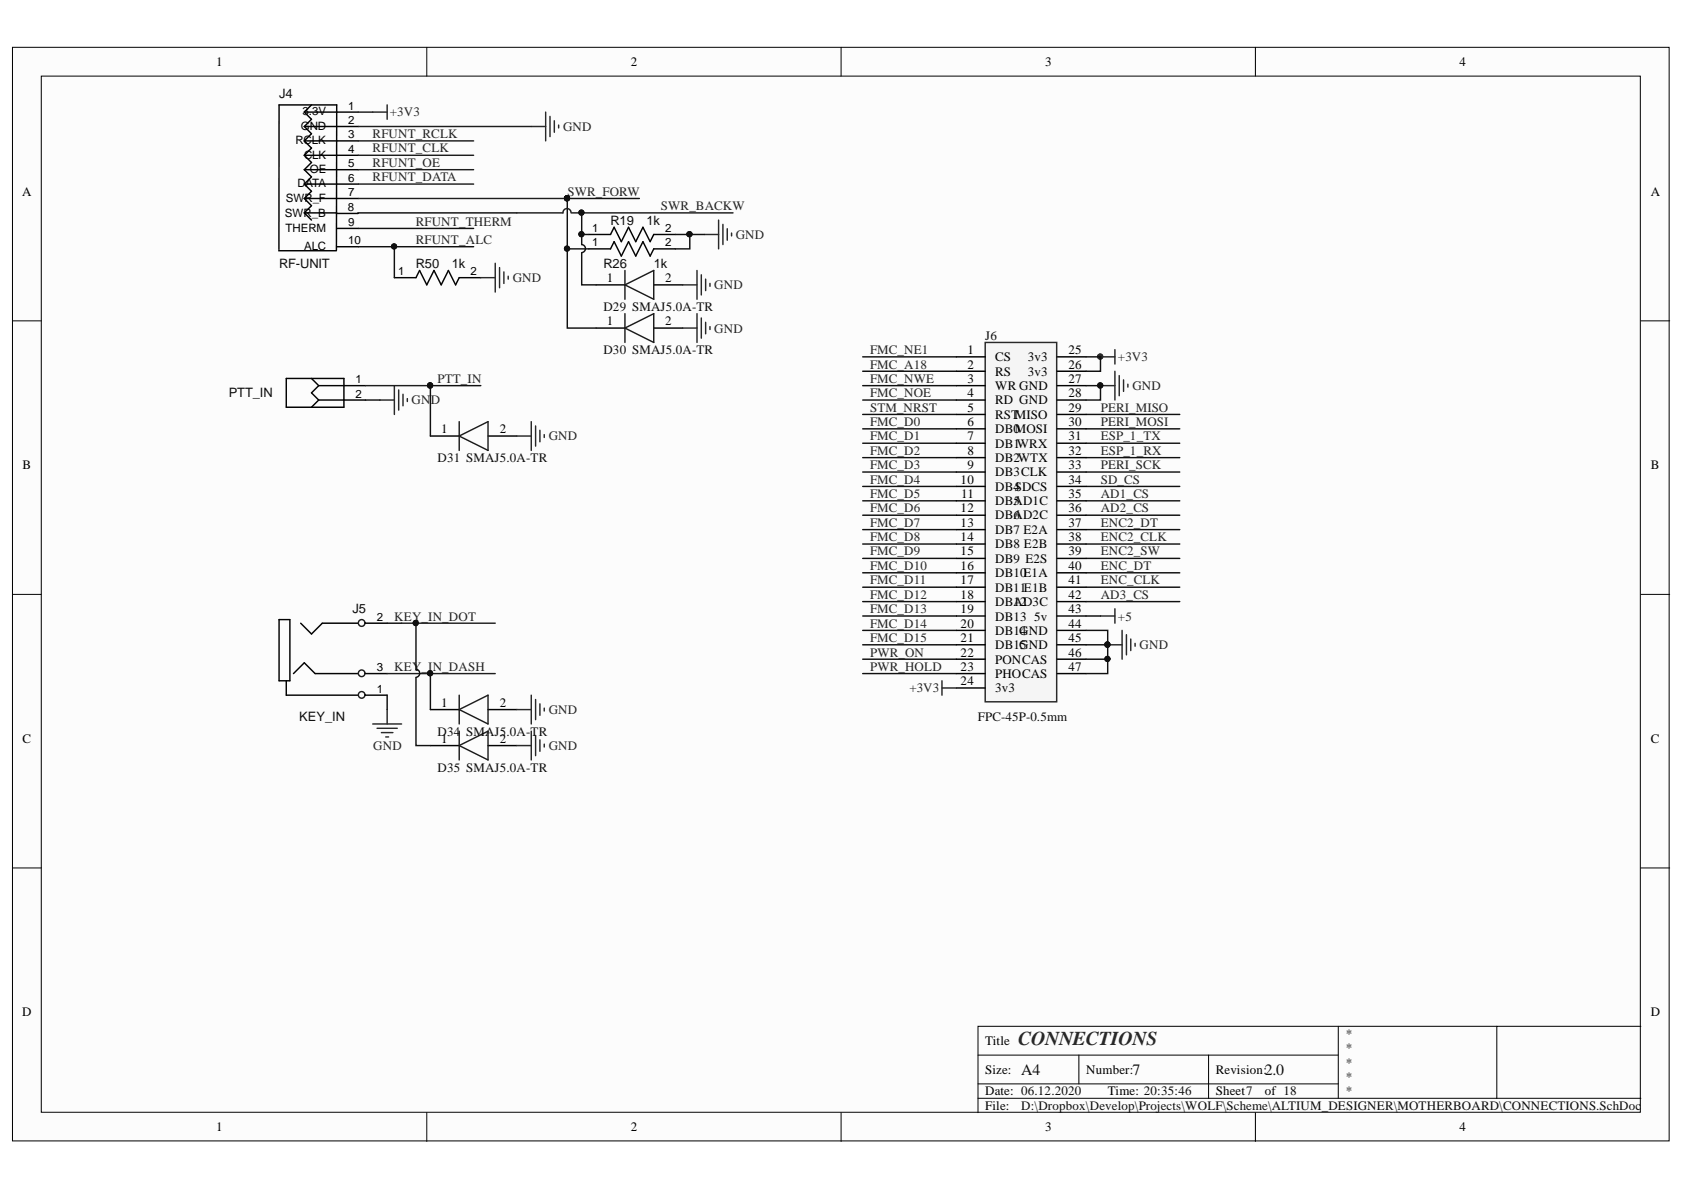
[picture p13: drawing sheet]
<svg xmlns="http://www.w3.org/2000/svg" width="297mm" height="210mm" viewBox="0 0 297 210" stroke-linecap="round" stroke-linejoin="round" font-family="sans-serif">
<defs><g id="words">
<text font-size="3.5" fill="#262626" x="179.6" y="184.4">CONNECTIONS</text>
<g font-size="2.8" fill="#0e0e0e">
<text x="180.1" y="189.6">A4</text>
<text x="199.7" y="189.6">7</text>
<text x="223.1" y="189.6">2.0</text>
</g>
<g font-size="2.3">
<text x="38.2" y="11.7">1</text>
<text x="111.2" y="11.7">2</text>
<text x="184.3" y="11.7">3</text>
<text x="257.4" y="11.7">4</text>
<text x="3.9" y="34.5">A</text>
<text x="291.2" y="34.5">A</text>
<text x="107" y="49.8">1</text>
<text x="117.3" y="49.8">2</text>
<text x="107" y="57.4">1</text>
<text x="117.3" y="57.4">2</text>
<text x="170.6" y="62.5">1</text>
<text x="170.6" y="65">2</text>
<text x="175.5" y="63.7">CS</text>
<text x="181.3" y="63.7">3v3</text>
<text x="188.5" y="62.5">25</text>
<text x="188.5" y="65">26</text>
<text x="170.6" y="67.5">3</text>
<text x="170.6" y="70.1">4</text>
<text x="175.5" y="66.3">RS</text>
<text x="175.5" y="68.8">WR GND</text>
<text x="175.5" y="71.3">RD GND</text>
<text x="181.3" y="66.3">3v3</text>
<text x="188.5" y="67.5">27</text>
<text x="188.5" y="70.1">28</text>
<text x="77.8" y="76.4">1</text>
<text x="88.2" y="76.4">2</text>
<text x="170.6" y="72.6">5</text>
<text x="170.6" y="75.1">6</text>
<text x="170.6" y="77.7">7</text>
<text x="175.5" y="73.9">RSTMISO</text>
<text x="175.5" y="76.4">DB0MOSI</text>
<text x="188.5" y="72.6">29</text>
<text x="188.5" y="75.1">30</text>
<text x="188.5" y="77.7">31</text>
<text x="4" y="82.8">B</text>
<text x="170.6" y="80.2">8</text>
<text x="170.6" y="82.8">9</text>
<text x="175.5" y="78.9">DB1WRX</text>
<text x="175.5" y="81.5">DB2WTX</text>
<text x="188.5" y="80.2">32</text>
<text x="188.5" y="82.8">33</text>
<text x="291.2" y="82.8">B</text>
<text x="169.4" y="85.3">10</text>
<text x="169.5" y="87.8">11</text>
<text x="175.5" y="84">DB3CLK</text>
<text x="175.5" y="86.6">DB4SDCS</text>
<text x="175.5" y="89.1">DB5</text>
<text x="178.8" y="89.1">AD1C</text>
<text x="188.5" y="85.3">34</text>
<text x="188.5" y="87.8">35</text>
<text x="169.4" y="90.4">12</text>
<text x="169.4" y="92.9">13</text>
<text x="169.4" y="95.4">14</text>
<text x="175.5" y="91.6">DB6</text>
<text x="175.5" y="94.2">DB7 E2A</text>
<text x="178.8" y="91.6">AD2C</text>
<text x="188.5" y="90.4">36</text>
<text x="188.5" y="92.9">37</text>
<text x="188.5" y="95.4">38</text>
<text x="169.4" y="98">15</text>
<text x="169.4" y="100.5">16</text>
<text x="175.5" y="96.7">DB8 E2B</text>
<text x="175.5" y="99.2">DB9 E2S</text>
<text x="175.5" y="101.8">DB10E1A</text>
<text x="188.5" y="98">39</text>
<text x="188.5" y="100.5">40</text>
<text x="169.4" y="103">17</text>
<text x="169.4" y="105.7">18</text>
<text x="175.5" y="104.4">DB11E1B</text>
<text x="175.5" y="106.9">DB12</text>
<text x="178.8" y="106.9">AD3C</text>
<text x="188.5" y="103">41</text>
<text x="188.5" y="105.7">42</text>
<text x="169.4" y="108.2">19</text>
<text x="169.4" y="110.7">20</text>
<text x="169.4" y="113.3">21</text>
<text x="175.5" y="109.5">DB13</text>
<text x="175.5" y="112">DB1GND</text>
<text x="179.9" y="112">4</text>
<text x="182.4" y="109.5">5v</text>
<text x="188.5" y="108.2">43</text>
<text x="188.5" y="110.7">44</text>
<text x="188.5" y="113.3">45</text>
<text x="169.4" y="115.8">22</text>
<text x="169.4" y="118.3">23</text>
<text x="175.5" y="114.5">DB1GND</text>
<text x="175.5" y="117.1">PONCAS</text>
<text x="175.5" y="119.6">PHOCAS</text>
<text x="179.9" y="114.5">5</text>
<text x="188.5" y="115.8">46</text>
<text x="188.5" y="118.3">47</text>
<text x="77.8" y="124.7">1</text>
<text x="88.2" y="124.7">2</text>
<text x="169.4" y="120.9">24</text>
<text x="175.5" y="122.1">3v3</text>
<text x="4" y="131">C</text>
<text x="77.8" y="131">1</text>
<text x="88.2" y="131">2</text>
<text x="291.2" y="131">C</text>
<text x="3.9" y="179.3">D</text>
<text x="291.2" y="179.3">D</text>
<text x="173.8" y="184.4">Title</text>
<text x="173.8" y="189.4">Size:</text>
<text x="191.6" y="189.4">Number:</text>
<text x="214.5" y="189.4">Revision:</text>
<text x="173.8" y="193.2">Date: 06.12.2020</text>
<text x="173.8" y="195.8">File:</text>
<text x="195.4" y="193.2">Time: 20:35:46</text>
<text x="214.5" y="193.2">Sheet7</text>
<text x="223.1" y="193.2">of 18</text>
<text x="38.2" y="199.6">1</text>
<text x="111.2" y="199.6">2</text>
<text x="184.3" y="199.6">3</text>
<text x="257.4" y="199.6">4</text>
</g>
<g font-size="2.3" fill="#0e0e0e">
<text x="49.2" y="17.3">J4</text>
<text x="107.7" y="39.6">R19</text>
<text x="114" y="39.6">1k</text>
<text x="49.2" y="47.2">RF-UNIT</text>
<text x="73.3" y="47.2">R50</text>
<text x="79.7" y="47.2">1k</text>
<text x="106.4" y="47.2">R26</text>
<text x="115.3" y="47.2">1k</text>
<text x="106.4" y="54.9">D29 SMAJ5.0A-TR</text>
<text x="173.8" y="59.9">J6</text>
<text x="106.4" y="62.5">D30 SMAJ5.0A-TR</text>
<text x="40.4" y="70.1">PTT_IN</text>
<text x="77.2" y="81.5">D31 SMAJ5.0A-TR</text>
<text x="62.2" y="108.1">J5</text>
<text x="52.8" y="127.2">KEY_IN</text>
<text x="77.2" y="129.7">D34</text>
<text x="82.2" y="129.7">SMAJ5.0A-T</text>
<text x="95" y="129.7">R</text>
<text x="172.5" y="127.2">FPC-45P-0.5mm</text>
<text x="77.2" y="136.1">D35 SMAJ5.0A-TR</text>
<text x="237.3" y="183.1">*</text>
<text x="237.3" y="185.6">*</text>
<text x="237.3" y="188.2">*</text>
<text x="237.3" y="190.7">*</text>
<text x="180.1" y="195.8">D:\Dropbox\Develop\Projects\WOLF\Scheme\ALTIUM_DESIGNER\MOTHERBOARD\CONNECTIONS.SchDoc</text>
<text x="237.3" y="193.2">*</text>
</g>
<g font-size="2.3" fill="#262626">
<text x="68.8" y="20.5">+3V3</text>
<text x="99.3" y="23.1">GND</text>
<text x="65.7" y="24.3">RFUNT_RCLK</text>
<text x="65.7" y="26.9">RFUNT_CLK</text>
<text x="65.7" y="29.4">RFUNT_OE</text>
<text x="65.7" y="31.9">RFUNT_DATA</text>
<text x="100.1" y="34.5">SWR_FORW</text>
<text x="73.3" y="39.8">RFUNT_THERM</text>
<text x="116.6" y="37">SWR_BACKW</text>
<text x="73.3" y="43">RFUNT_ALC</text>
<text x="129.8" y="42.1">GND</text>
<text x="90.4" y="49.8">GND</text>
<text x="126" y="51.1">GND</text>
<text x="126" y="58.7">GND</text>
<text x="153.5" y="62.5">FMC_NE1</text>
<text x="153.5" y="65">FMC_A18</text>
<text x="197.2" y="63.7">+3V3</text>
<text x="72.6" y="71.3">GN</text>
<text x="76" y="71.3">D</text>
<text x="77.2" y="67.5">PTT_IN</text>
<text x="153.5" y="67.5">FMC_NWE</text>
<text x="153.5" y="70.1">FMC_NOE</text>
<text x="199.7" y="68.8">GND</text>
<text x="96.8" y="77.7">GND</text>
<text x="153.5" y="72.6">STM_NRST</text>
<text x="153.5" y="75.1">FMC_D0</text>
<text x="153.5" y="77.7">FMC_D1</text>
<text x="194.2" y="72.6">PERI_MISO</text>
<text x="194.2" y="75.1">PERI_MOSI</text>
<text x="194.2" y="77.7">ESP_1_TX</text>
<text x="153.5" y="80.2">FMC_D2</text>
<text x="153.5" y="82.8">FMC_D3</text>
<text x="194.2" y="80.2">ESP_1_RX</text>
<text x="194.2" y="82.8">PERI_SCK</text>
<text x="153.5" y="85.3">FMC_D4</text>
<text x="153.5" y="87.8">FMC_D5</text>
<text x="194.2" y="87.8">AD1_CS</text>
<text x="194.2" y="85.3">SD_CS</text>
<text x="153.5" y="90.4">FMC_D6</text>
<text x="153.5" y="92.9">FMC_D7</text>
<text x="153.5" y="95.4">FMC_D8</text>
<text x="194.2" y="95.4">ENC2_CLK</text>
<text x="194.2" y="92.9">ENC2_DT</text>
<text x="194.2" y="90.4">AD2_CS</text>
<text x="153.5" y="98">FMC_D9</text>
<text x="153.5" y="100.5">FMC_D10</text>
<text x="194.2" y="98">ENC2_SW</text>
<text x="194.2" y="100.5">ENC_DT</text>
<text x="153.5" y="103">FMC_D11</text>
<text x="153.5" y="105.7">FMC_D12</text>
<text x="194.2" y="103">ENC_CLK</text>
<text x="194.2" y="105.7">AD3_CS</text>
<text x="69.5" y="109.5">KEY_IN_DOT</text>
<text x="153.5" y="108.2">FMC_D13</text>
<text x="153.5" y="110.7">FMC_D14</text>
<text x="153.5" y="113.3">FMC_D15</text>
<text x="197.2" y="109.5">+5</text>
<text x="69.5" y="118.3">KEY_IN_DASH</text>
<text x="153.5" y="118.3">PWR_HOLD</text>
<text x="153.5" y="115.8">PWR_ON</text>
<text x="201" y="114.5">GND</text>
<text x="96.8" y="125.9">GND</text>
<text x="160.4" y="122.1">+3V3</text>
<text x="65.8" y="132.3">GND</text>
<text x="96.8" y="132.3">GND</text>
</g>
<g font-size="2">
<text x="53" y="22.9">GND</text>
<text x="53.4" y="20.4">3.3V</text>
<text x="61.4" y="21.9">2</text>
<text x="61.4" y="19.4">1</text>
<text x="52.1" y="25.4">RCLK</text>
<text x="53.6" y="28">CLK</text>
<text x="61.4" y="29.5">5</text>
<text x="61.4" y="27">4</text>
<text x="61.4" y="24.4">3</text>
<text x="50.4" y="35.6">SWR_F</text>
<text x="52.5" y="33">DATA</text>
<text x="54.7" y="30.5">OE</text>
<text x="61.4" y="34.6">7</text>
<text x="61.4" y="32">6</text>
<text x="50.3" y="38.2">SWR_B</text>
<text x="50.3" y="40.9">THERM</text>
<text x="61.3" y="37.2">8</text>
<text x="61.4" y="39.9">9</text>
<text x="104.5" y="40.9">1</text>
<text x="117.3" y="40.9">2</text>
<text x="53.6" y="44.1">ALC</text>
<text x="61.4" y="43.1">10</text>
<text x="104.5" y="43.4">1</text>
<text x="117.3" y="43.4">2</text>
<text x="70.2" y="48.5">1</text>
<text x="83" y="48.5">2</text>
<text x="62.7" y="70.2">2</text>
<text x="62.7" y="67.6">1</text>
<text x="66.5" y="109.5">2</text>
<text x="66.5" y="118.3">3</text>
<text x="66.5" y="122.2">1</text>
</g>
</g></defs>
<g fill="#fcfcfc" stroke="#000" stroke-width=".18">
<path d="M2.2 8.3h292.2v192.9h-292.2z"/>
<path d="M7.3 13.4h282v182.8h-282z"/>
</g>
<g fill="none" stroke="#000" stroke-width=".18">
<path d="M75.3 8.3v5.1M148.4 8.3v5.1M221.4 8.3v5.1M2.2 56.6h5.1M289.4 56.6h5.1M2.2 104.8h5.1M289.4 104.8h5.1M2.2 153.1h5.1M289.4 153.1h5.1M75.3 196.3v5M148.4 196.3v5M172.5 186.1h63.6"/>
<path d="M172.5 193.7h116.9M172.5 191.2h63.6M190.3 186.1v5.1M213.2 186.1v7.6M221.4 196.3v5M236.1 181v12.7M264 181h-91.5v15.3M289.4 181h-25.4v12.7"/>
</g>
<g fill="#0e0e0e" stroke="#0e0e0e" stroke-width=".18">
<circle cx="194.1" cy="62.9" r=".46"/>
<circle cx="195.3" cy="113.7" r=".46"/>
<circle cx="194.1" cy="68" r=".46"/>
<circle cx="100" cy="35" r=".46"/>
<circle cx="75.9" cy="68" r=".46"/>
<circle cx="73.3" cy="109.9" r=".46"/>
<circle cx="75.9" cy="118.8" r=".46"/>
<circle cx="121.6" cy="41.3" r=".46"/>
<circle cx="100" cy="43.8" r=".46"/>
</g>
<circle cx="194.1" cy="62.9" r=".46" fill="#262626" stroke="#262626" stroke-width=".18"/>
<g fill="none" stroke="#000" stroke-width=".25">
<path d="M53.7 19.8l1.2 1.2-1.2 1.3M53.7 19.8h9.5M54.9 18.5l-1.2 1.3M53.7 37.6h5.7M53.7 37.6l1.2 1.2M53.7 35l1.2 1.3-1.2 1.3M53.7 35h9.5M53.7 32.5l1.2 1.2-1.2 1.3M53.7 32.5h9.5M53.7 29.9l1.2 1.3-1.2 1.3M53.7 29.9h9.5M53.7 27.4l1.2 1.3-1.2 1.2"/>
<path d="M53.7 27.4h9.5M53.7 24.9l1.2 1.2-1.2 1.3M53.7 24.9h9.5M53.7 22.3l1.2 1.3-1.2 1.3M53.7 22.3h9.5M59.3 37.7h3.9M49.1 44.2h10.2M49.2 44v-25.5h10.2l-.1 25.7M59.4 40.3h3.8M59.4 43.5h3.8M103.9 43.9h3.8l.6-1.3 1.3 2.6 1.3-2.6 1.2 2.6 1.3-2.6 1.3 2.6 .6-1.3h3.8M103.9 41.4h3.8l.6-1.3 1.3 2.5 1.3-2.5 1.2 2.5 1.3-2.5 1.3 2.5 .6-1.2h3.8"/>
<path d="M50.5 66.8h10.2v5h-10.2zM54.9 66.8l1.3 1.2M56.2 70.6h8.3M56.2 70.6l-1.3 1.2M56.2 68h8.3M56.2 68l-1.3 1.3 1.3 1.3M49.2 109.3h1.9v10.8h-1.9zM51.8 118.8l1.9-1.9 1.9 1.9h7.6M53 109.9l1.9 1.9 2-1.9h6.3M64.5 109.9h3.8M64.5 118.8h3.8M50.5 120.1v2.5h12.7"/>
<path d="M64.5 122.6h3.8"/>
</g>
<g fill="none" stroke="#1c1c1c" stroke-width=".25">
<path d="M63.2 19.8h2.5M63.2 24.9h20.3M63.2 27.4h20.3M63.2 29.9h20.3M63.2 32.5h20.3M63.2 22.3h30.5M64.5 68h11.4M68.3 118.8h19.1M70.8 109.9h16.6"/>
<circle cx="63.8" cy="109.9" r=".59"/>
<circle cx="63.8" cy="118.8" r=".58"/>
<circle cx="63.8" cy="122.6" r=".58"/>
</g>
<g fill="none" stroke="#262626" stroke-width=".25">
<path d="M65.7 19.8h2.6M68.3 18.5v2.5M96.3 19.8v5.1M93.7 22.3h2.6M97 20.5v3.6M97.8 21.3v2M98.5 22.1v.5M126.8 38.8v5.1M127.5 39.6v3.5M124.2 41.4h2.6M128.3 40.3v2.1M129 41.1v.5"/>
<path d="M67 70.6h2.6M69.6 68v5.1M70.3 68.8v3.5M71.1 69.5v2.1M71.8 70.3v.5M194.1 62.9h2.6M194.1 68h2.6M196.7 61.7v2.5M196.7 65.5v5.1M197.4 66.2v3.6M198.2 67v2M198.9 67.8v.5"/>
<path d="M194.1 108.7h2.6M195.4 113.7h2.5M196.7 107.4v2.5M197.9 111.2v5.1M198.7 112v3.5M199.5 112.7v2.1M200.2 113.5v.5M65.7 127.7h5.1M66.5 128.5h3.6M67.3 129.2h2M68 130h.5M68.3 125.2v2.5"/>
</g>
<g fill="none" stroke="#0e0e0e" stroke-width=".25">
<path d="M100.1 35v8.9h3.8M121.7 41.4v2.5h-2.6M64.5 70.6h2.5M152.2 70.6h16.5M152.2 62.9h16.5M152.2 65.5h16.5M152.2 68h16.5M152.2 73.1h16.5M152.2 75.6h16.5M152.2 78.2h16.5M191.6 73.1h16.5M191.6 75.6h16.5"/>
<path d="M191.6 78.2h16.5M152.2 80.7h16.5M152.2 83.3h16.5M152.2 85.8h16.5M152.2 88.3h16.5M152.2 90.9h16.5M152.2 93.4h16.5M152.2 96h16.5M152.2 98.5h16.5M191.6 80.7h16.5M191.6 83.3h16.5M191.6 85.8h16.5"/>
<path d="M191.6 88.3h16.5M191.6 90.9h16.5M191.6 93.4h16.5M191.6 96h16.5M191.6 98.5h16.5M68.3 109.9h2.5M152.2 101h16.5M152.2 103.6h16.5M152.2 106.1h16.5M152.2 108.7h16.5M152.2 111.2h16.5M152.2 113.7h16.5"/>
<path d="M152.2 116.3h16.5M152.2 118.8h16.5M191.6 101h16.5M191.6 103.6h16.5M68.3 122.6v2.6"/>
</g>
<path d="M173.8 60.4h12.6v63.4h-12.6z" fill="#f5f5f5" stroke="#262626" stroke-width=".25"/>
<g fill="none" stroke="#000" stroke-width=".25">
<path d="M69.6 49h3.8l.6-1.3 1.3 2.5 1.3-2.5 1.2 2.5 1.3-2.5 1.3 2.5 .6-1.2h3.8M105.1 50.2h5.1M105.1 57.9h5.1M115.3 50.2h5.1M115.3 57.9h5.1M75.9 76.9h5.1M86.1 76.9h5.1M168.7 62.9h5.1M168.7 65.5h5.1M168.7 68h5.1M168.7 70.6h5.1M168.7 73.1h5.1"/>
<path d="M168.7 75.6h5.1M168.7 78.2h5.1M186.5 62.9h5.1M186.5 65.5h5.1M186.5 68h5.1M186.5 70.6h5.1M186.5 73.1h5.1M186.5 75.6h5.1M186.5 78.2h5.1M168.7 80.7h5.1M168.7 83.3h5.1M168.7 85.8h5.1"/>
<path d="M168.7 88.3h5.1M168.7 90.9h5.1M168.7 93.4h5.1M168.7 96h5.1M168.7 98.5h5.1M186.5 80.7h5.1M186.5 83.3h5.1M186.5 85.8h5.1M186.5 88.3h5.1M186.5 90.9h5.1M186.5 93.4h5.1M186.5 96h5.1"/>
<path d="M186.5 98.5h5.1M168.7 101h5.1M168.7 103.6h5.1M168.7 106.1h5.1M168.7 108.7h5.1M168.7 111.2h5.1M168.7 113.7h5.1M168.7 116.3h5.1M168.7 118.8h5.1M186.5 101h5.1M186.5 103.6h5.1M186.5 106.1h5.1"/>
<path d="M186.5 108.7h5.1M186.5 111.2h5.1M186.5 113.7h5.1M186.5 116.3h5.1M186.5 118.8h5.1M75.9 131.5h5.1M75.9 125.2h5.1M86.1 131.5h5.1M86.1 125.2h5.1M168.7 121.4h5.1"/>
</g>
<g fill="none" stroke="#262626" stroke-width=".25">
<path d="M84.8 49h2.6M87.4 46.4v5.1M88.1 47.2v3.6M88.9 48v2M89.6 48.7v.5M120.4 50.2h2.5M120.4 57.9h2.5M122.9 47.7v5.1M122.9 55.3v5.1M123.7 48.5v3.5M123.7 56.1v3.5M124.5 49.2v2.1"/>
<path d="M124.5 56.9v2M125.2 50v.5M125.2 57.6v.5M91.2 76.9h2.5M93.7 74.4v5.1M94.5 75.1v3.6M95.2 75.9v2M96 76.7v.5M91.2 125.2h2.5M91.2 131.5h2.5M93.7 122.6v5.1M93.7 129v5.1"/>
<path d="M94.5 123.4v3.5M94.5 129.7v3.6M95.2 124.1v2.1M95.2 130.5v2M96 124.9v.5M96 131.3v.5M166.2 120.1v2.5M166.2 121.4h2.5"/>
</g>
<g fill="none" stroke="#0e0e0e" stroke-width=".25">
<path d="M91.2 37.6h-28v.1M100.1 35h12.7M102.6 37.6v3.8h1.3M63.2 40.3h20.3M63.2 43.5h20.3M69.6 43.5v5.5M100.1 43.9v14h5M102.6 44.7v5.5h2.5M102.6 41.4v1.7a.71 .71 0 0 1 .7 .8 .71 .71 0 0 1-.7 .7M119.1 41.4h5.1M84.8 68h-8.9v8.9M191.6 62.9h2.5v2.6h-2.5"/>
<path d="M191.6 68h2.5v2.6h-2.5M73.4 119.6v11.9h2.5M73.4 109.9v8.2a.71 .71 0 0 1 .6 .7 .71 .71 0 0 1-.6 .7M75.9 118.8v6.4M191.6 111.2h3.8v2.5h-3.8M191.6 108.7h2.5M191.6 106.1h16.5M195.4 113.7v2.6h-3.8M195.4 116.3v2.5h-3.8"/>
</g>
<g fill="#0e0e0e" stroke="#0e0e0e" stroke-width=".18">
<circle cx="194.1" cy="68" r=".46"/>
<circle cx="195.3" cy="113.7" r=".46"/>
<circle cx="195.3" cy="116.2" r=".46"/>
<circle cx="75.9" cy="118.8" r=".46"/>
<circle cx="73.3" cy="109.9" r=".46"/>
<circle cx="75.9" cy="68" r=".46"/>
<circle cx="102.6" cy="37.5" r=".46"/>
<circle cx="102.6" cy="41.3" r=".46"/>
<circle cx="100" cy="43.8" r=".46"/>
<circle cx="121.6" cy="41.3" r=".46"/>
<circle cx="100" cy="35" r=".46"/>
<circle cx="69.5" cy="43.5" r=".46"/>
</g>
<g fill="none" stroke="#1c1c1c" stroke-width=".25">
<path d="M63.2 35h36.9M100.7 37.5a.71 .71 0 0 0-.7-.7 .71 .71 0 0 0-.7 .8h-8.1M100.8 37.6h28.5M110.2 50.2l5.1-2.5v5.1zM110.2 57.9l5.1-2.6v5.1zM110.2 47.7v5.1M110.2 55.3v5.1M81 76.9l5.1-2.5v5.1zM81 74.4v5.1M81 131.5l5.1-2.5v5.1zM81 125.2l5.1-2.6v5.1zM81 122.6v5.1"/>
<path d="M81 129v5.1"/>
</g>
<use href="#words"/>
</svg>
